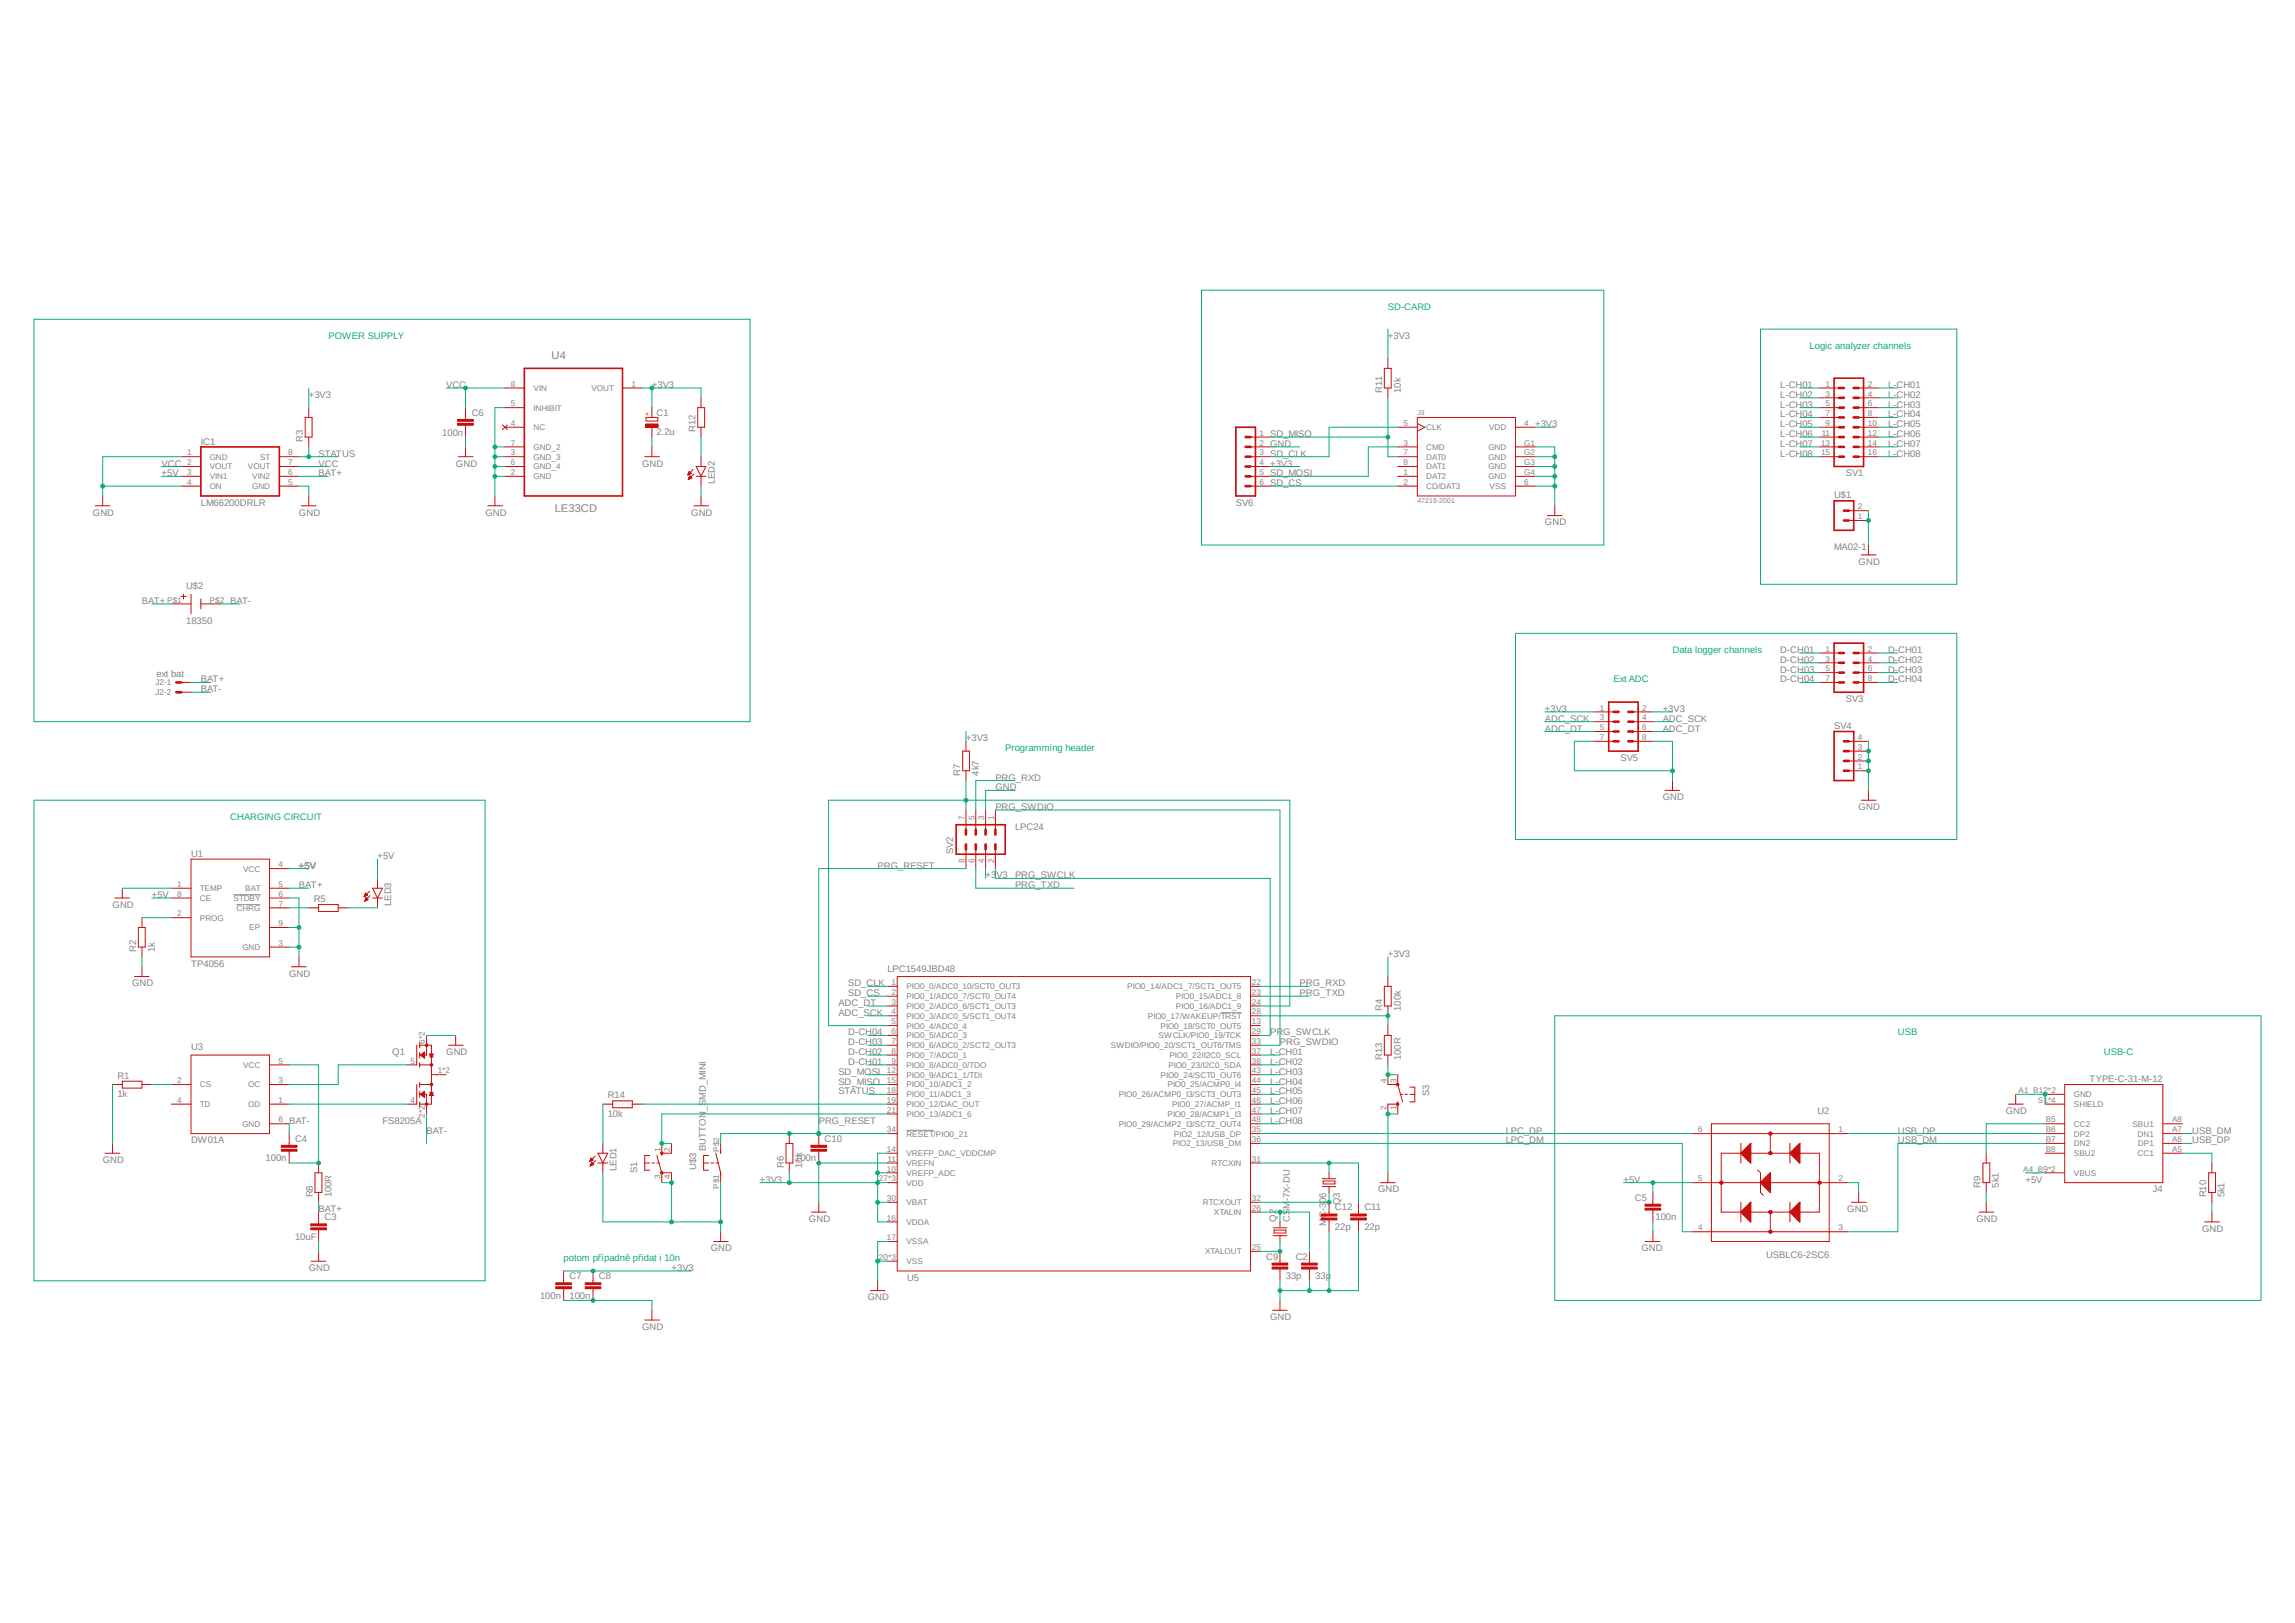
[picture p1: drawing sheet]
<svg xmlns="http://www.w3.org/2000/svg" width="297mm" height="210mm" viewBox="0 0 297 210" stroke-linecap="round" stroke-linejoin="round" font-family="sans-serif">
<defs><g id="words">
<g font-size="1.4" fill="#808080">
<text x="71.4" y="46.4">U4</text>
<text x="71.8" y="66.3">LE33CD</text>
</g>
<g font-size="1.2" fill="#0dab76">
<text x="179.6" y="40.1">SD-CARD</text>
<text x="42.5" y="43.9">POWER SUPPLY</text>
<text x="234.2" y="45.1">Logic analyzer channels</text>
<text x="208.8" y="88.3">Ext ADC</text>
<text x="216.5" y="84.5">Data logger channels</text>
<text x="130.1" y="97.2">Programming header</text>
<text x="29.8" y="106.1">CHARGING CIRCUIT</text>
<text x="245.6" y="134">USB</text>
<text x="272.3" y="136.5">USB-C</text>
<text x="72.9" y="163.2">potom případně přidat i 10n</text>
</g>
<g font-size="1.2" fill="#808080">
<text x="179.6" y="43.9">+3V3</text>
<text x="40" y="51.5">+3V3</text>
<text x="57.7" y="50.2">VCC</text>
<text x="61" y="53.8">C6</text>
<text x="84.4" y="50.2">+3V3</text>
<text x="85" y="53.8">C1</text>
<text x="178.9" y="50.8" transform="rotate(-90 178.9 50.8)">R11</text>
<text x="181.3" y="50.8" transform="rotate(-90 181.3 50.8)">10k</text>
<text x="230.4" y="50.2">L-CH01</text>
<text x="230.4" y="51.5">L-CH02</text>
<text x="230.4" y="52.7">L-CH03</text>
<text x="244.3" y="50.2">L-CH01</text>
<text x="244.3" y="51.5">L-CH02</text>
<text x="244.3" y="52.7">L-CH03</text>
<text x="26" y="57.5">IC1</text>
<text x="39.2" y="57.2" transform="rotate(-90 39.2 57.2)">R3</text>
<text x="41.2" y="59.1">STATUS</text>
<text x="57.2" y="56.4">100n</text>
<text x="85" y="56.3">2.2u</text>
<text x="90" y="55.9" transform="rotate(-90 90 55.9)">R12</text>
<text x="164.4" y="57.8">GND</text>
<text x="164.4" y="59.1">SD_CLK</text>
<text x="164.4" y="56.6">SD_MISO</text>
<text x="198.7" y="55.3">+3V3</text>
<text x="230.4" y="54">L-CH04</text>
<text x="230.4" y="55.3">L-CH05</text>
<text x="230.4" y="56.6">L-CH06</text>
<text x="230.4" y="57.8">L-CH07</text>
<text x="230.4" y="59.1">L-CH08</text>
<text x="244.3" y="54">L-CH04</text>
<text x="244.3" y="55.3">L-CH05</text>
<text x="244.3" y="56.6">L-CH06</text>
<text x="244.3" y="57.8">L-CH07</text>
<text x="244.3" y="59.1">L-CH08</text>
<text x="20.9" y="61.6">+5V</text>
<text x="20.9" y="60.4">VCC</text>
<text x="26" y="65.4">LM66200DRLR</text>
<text x="41.2" y="61.6">BAT+</text>
<text x="41.2" y="60.4">VCC</text>
<text x="59" y="60.4">GND</text>
<text x="83.1" y="60.4">GND</text>
<text x="92.5" y="62.7" transform="rotate(-90 92.5 62.7)">LED2</text>
<text x="159.9" y="65.4">SV6</text>
<text x="164.4" y="60.4">+3V3</text>
<text x="164.4" y="61.6">SD_MOSI</text>
<text x="164.4" y="62.9">SD_CS</text>
<text x="237.4" y="64.4">U$1</text>
<text x="238.9" y="61.6">SV1</text>
<text x="12" y="66.7">GND</text>
<text x="38.7" y="66.7">GND</text>
<text x="62.8" y="66.7">GND</text>
<text x="89.5" y="66.7">GND</text>
<text x="199.9" y="68">GND</text>
<text x="237.4" y="71.2">MA02-1</text>
<text x="24.1" y="76.2">U$2</text>
<text x="240.5" y="73.1">GND</text>
<text x="18.4" y="78.1">BAT+</text>
<text x="24.1" y="80.7">18350</text>
<text x="29.8" y="78.1">BAT-</text>
<text x="20.2" y="87.6">ext bat</text>
<text x="26" y="88.3">BAT+</text>
<text x="26" y="89.6">BAT-</text>
<text x="230.4" y="84.5">D-CH01</text>
<text x="230.4" y="85.8">D-CH02</text>
<text x="230.4" y="87">D-CH03</text>
<text x="230.4" y="88.3">D-CH04</text>
<text x="244.3" y="84.5">D-CH01</text>
<text x="244.3" y="85.8">D-CH02</text>
<text x="244.3" y="87">D-CH03</text>
<text x="244.3" y="88.3">D-CH04</text>
<text x="125" y="95.9">+3V3</text>
<text x="199.9" y="92.1">+3V3</text>
<text x="199.9" y="93.4">ADC_SCK</text>
<text x="199.9" y="94.7">ADC_DT</text>
<text x="215.2" y="92.1">+3V3</text>
<text x="215.2" y="93.4">ADC_SCK</text>
<text x="215.2" y="94.7">ADC_DT</text>
<text x="237.4" y="94.3">SV4</text>
<text x="238.9" y="90.8">SV3</text>
<text x="124.2" y="100.4" transform="rotate(-90 124.2 100.4)">R7</text>
<text x="126.7" y="100.4" transform="rotate(-90 126.7 100.4)">4k7</text>
<text x="128.8" y="101">PRG_RXD</text>
<text x="209.7" y="98.5">SV5</text>
<text x="128.8" y="102.3">GND</text>
<text x="128.8" y="104.8">PRG_SWDIO</text>
<text x="131.4" y="107.4">LPC24</text>
<text x="215.2" y="103.5">GND</text>
<text x="240.5" y="104.8">GND</text>
<text x="24.7" y="110.9">U1</text>
<text x="38.7" y="112.4">+5V</text>
<text x="48.9" y="111.2">+5V</text>
<text x="113.6" y="112.4">PRG_RESET</text>
<text x="123.4" y="110.5" transform="rotate(-90 123.4 110.5)">SV2</text>
<text x="127.6" y="113.7">+3V3</text>
<text x="131.4" y="113.7">PRG_SWCLK</text>
<text x="14.6" y="117.5">GND</text>
<text x="19.6" y="116.2">+5V</text>
<text x="38.7" y="114.9">BAT+</text>
<text x="40.6" y="116.8">R5</text>
<text x="50.6" y="117.2" transform="rotate(-90 50.6 117.2)">LED3</text>
<text x="131.4" y="114.9">PRG_TXD</text>
<text x="17.6" y="123.2" transform="rotate(-90 17.6 123.2)">R2</text>
<text x="20" y="123.2" transform="rotate(-90 20 123.2)">1k</text>
<text x="24.7" y="125.1">TP4056</text>
<text x="114.9" y="125.7">LPC1549JBD48</text>
<text x="179.6" y="123.8">+3V3</text>
<text x="17.1" y="127.6">GND</text>
<text x="37.4" y="126.4">GND</text>
<text x="108.5" y="131.4">ADC_SCK</text>
<text x="108.5" y="130.2">ADC_DT</text>
<text x="109.8" y="127.6">SD_CLK</text>
<text x="109.8" y="128.9">SD_CS</text>
<text x="168.2" y="128.9">PRG_TXD</text>
<text x="168.2" y="127.6">PRG_RXD</text>
<text x="178.9" y="130.8" transform="rotate(-90 178.9 130.8)">R4</text>
<text x="181.3" y="130.8" transform="rotate(-90 181.3 130.8)">100k</text>
<text x="24.7" y="135.9">U3</text>
<text x="50.8" y="136.5">Q1</text>
<text x="57.7" y="136.5">GND</text>
<text x="109.8" y="137.8">D-CH01</text>
<text x="109.8" y="136.5">D-CH02</text>
<text x="109.8" y="135.3">D-CH03</text>
<text x="109.8" y="134">D-CH04</text>
<text x="164.4" y="134">PRG_SWCLK</text>
<text x="164.4" y="136.5">L-CH01</text>
<text x="164.4" y="137.8">L-CH02</text>
<text x="165.7" y="135.3">PRG_SWDIO</text>
<text x="178.9" y="137.2" transform="rotate(-90 178.9 137.2)">R13</text>
<text x="181.3" y="137.2" transform="rotate(-90 181.3 137.2)">100R</text>
<text x="15.2" y="142">1k</text>
<text x="15.2" y="139.6">R1</text>
<text x="78.7" y="142.1">R14</text>
<text x="108.5" y="141.6">STATUS</text>
<text x="108.5" y="139.1">SD_MOSI</text>
<text x="108.5" y="140.3">SD_MISO</text>
<text x="164.4" y="139.1">L-CH03</text>
<text x="164.4" y="140.3">L-CH04</text>
<text x="164.4" y="141.6">L-CH05</text>
<text x="164.4" y="142.9">L-CH06</text>
<text x="185" y="141.8" transform="rotate(-90 185 141.8)">S3</text>
<text x="270.4" y="140">TYPE-C-31-M-12</text>
<text x="24.7" y="148">DW01A</text>
<text x="37.4" y="145.4">BAT-</text>
<text x="38.2" y="147.8">C4</text>
<text x="49.5" y="145.4">FS8205A</text>
<text x="55.2" y="146.7">BAT-</text>
<text x="78.7" y="144.5">10k</text>
<text x="91.4" y="148.9" transform="rotate(-90 91.4 148.9)">BUTTON_SMD_MINI</text>
<text x="106" y="145.4">PRG_RESET</text>
<text x="106.7" y="147.8">C10</text>
<text x="164.4" y="144.1">L-CH07</text>
<text x="164.4" y="145.4">L-CH08</text>
<text x="194.9" y="148">LPC_DM</text>
<text x="194.9" y="146.7">LPC_DP</text>
<text x="235.2" y="144.1">U2</text>
<text x="245.6" y="146.7">USB_DP</text>
<text x="245.6" y="148">USB_DM</text>
<text x="259.6" y="144.1">GND</text>
<text x="283.7" y="148">USB_DP</text>
<text x="283.7" y="146.7">USB_DM</text>
<text x="13.3" y="150.5">GND</text>
<text x="34.4" y="150.3">100n</text>
<text x="40.5" y="154.9" transform="rotate(-90 40.5 154.9)">R8</text>
<text x="42.9" y="154.9" transform="rotate(-90 42.9 154.9)">100R</text>
<text x="79.8" y="151.5" transform="rotate(-90 79.8 151.5)">LED1</text>
<text x="82.5" y="151.8" transform="rotate(-90 82.5 151.8)">S1</text>
<text x="90.1" y="151.4" transform="rotate(-90 90.1 151.4)">U$3</text>
<text x="98.3" y="153">+3V3</text>
<text x="101.4" y="151.1" transform="rotate(-90 101.4 151.1)">R6</text>
<text x="102.9" y="150.3">100n</text>
<text x="103.8" y="151.1" transform="rotate(-90 103.8 151.1)">10k</text>
<text x="173.4" y="156" transform="rotate(-90 173.4 156)">Q3</text>
<text x="178.4" y="154.3">GND</text>
<text x="210.1" y="153">+5V</text>
<text x="211.6" y="155.4">C5</text>
<text x="256.3" y="153.7" transform="rotate(-90 256.3 153.7)">R9</text>
<text x="258.7" y="153.7" transform="rotate(-90 258.7 153.7)">5k1</text>
<text x="262.1" y="153">+5V</text>
<text x="278.6" y="154.3">J4</text>
<text x="285.5" y="154.9" transform="rotate(-90 285.5 154.9)">R10</text>
<text x="287.9" y="154.9" transform="rotate(-90 287.9 154.9)">5k1</text>
<text x="38.2" y="160.4">10uF</text>
<text x="41.2" y="156.8">BAT+</text>
<text x="42" y="157.9">C3</text>
<text x="92" y="161.9">GND</text>
<text x="104.7" y="158.1">GND</text>
<text x="165.1" y="158.1" transform="rotate(-90 165.1 158.1)">Q2</text>
<text x="166.9" y="158.1" transform="rotate(-90 166.9 158.1)">CSM-7X-DU</text>
<text x="171.6" y="158.6" transform="rotate(-90 171.6 158.6)">MC-306</text>
<text x="172.8" y="159.2">22p</text>
<text x="172.8" y="156.6">C12</text>
<text x="176.6" y="159.2">22p</text>
<text x="176.6" y="156.6">C11</text>
<text x="212.4" y="161.9">GND</text>
<text x="214.2" y="157.9">100n</text>
<text x="239.1" y="156.8">GND</text>
<text x="255.8" y="158.1">GND</text>
<text x="285" y="159.4">GND</text>
<text x="40" y="164.5">GND</text>
<text x="73.7" y="165.5">C7</text>
<text x="77.5" y="165.5">C8</text>
<text x="86.9" y="164.5">+3V3</text>
<text x="117.4" y="165.7">U5</text>
<text x="163.9" y="163">C9</text>
<text x="166.4" y="165.5">33p</text>
<text x="167.7" y="163">C2</text>
<text x="170.2" y="165.5">33p</text>
<text x="228.6" y="162.8">USBLC6-2SC6</text>
<text x="69.9" y="168.1">100n</text>
<text x="73.7" y="168.1">100n</text>
<text x="83.1" y="172.1">GND</text>
<text x="112.3" y="168.3">GND</text>
<text x="164.4" y="170.8">GND</text>
</g>
<g font-size="1.1" fill="#808080">
<text x="66.1" y="50">8</text>
<text x="66.1" y="52.6">5</text>
<text x="69" y="50.6">VIN</text>
<text x="69" y="53.1">INHIBIT</text>
<text x="76.5" y="50.6">VOUT</text>
<text x="81.7" y="50">1</text>
<text x="236.3" y="50">1</text>
<text x="236.3" y="51.3">3</text>
<text x="236.3" y="52.6">5</text>
<text x="236.3" y="53.8">7</text>
<text x="241.7" y="50">2</text>
<text x="241.7" y="51.3">4</text>
<text x="241.7" y="52.6">6</text>
<text x="241.7" y="53.8">8</text>
<text x="24.2" y="58.9">1</text>
<text x="27.1" y="59.5">GND</text>
<text x="33.7" y="59.5">ST</text>
<text x="37.3" y="58.9">8</text>
<text x="66.1" y="55.1">4</text>
<text x="66.1" y="57.7">7</text>
<text x="66.1" y="58.9">3</text>
<text x="69" y="55.7">NC</text>
<text x="69" y="58.2">GND_2</text>
<text x="69" y="59.5">GND_3</text>
<text x="163" y="56.4">1</text>
<text x="163" y="57.7">2</text>
<text x="163" y="58.9">3</text>
<text x="181.7" y="57.7">3</text>
<text x="181.7" y="55.1">5</text>
<text x="181.7" y="58.9">7</text>
<text x="184.6" y="58.2">CMD</text>
<text x="184.6" y="55.7">CLK</text>
<text x="184.6" y="59.5">DAT0</text>
<text x="192.6" y="58.2">GND</text>
<text x="192.6" y="59.5">GND</text>
<text x="192.7" y="55.7">VDD</text>
<text x="197.3" y="55.1">4</text>
<text x="197.3" y="57.7">G1</text>
<text x="197.3" y="58.9">G2</text>
<text x="235.7" y="57.7">13</text>
<text x="235.7" y="58.9">15</text>
<text x="235.8" y="56.4">11</text>
<text x="236.3" y="55.1">9</text>
<text x="241.7" y="55.1">10</text>
<text x="241.7" y="56.4">12</text>
<text x="241.7" y="57.7">14</text>
<text x="241.7" y="58.9">16</text>
<text x="24.2" y="61.5">3</text>
<text x="24.2" y="62.7">4</text>
<text x="24.2" y="60.2">2</text>
<text x="27.1" y="62">VIN1</text>
<text x="27.1" y="63.3">ON</text>
<text x="27.1" y="60.7">VOUT</text>
<text x="32.1" y="60.7">VOUT</text>
<text x="32.6" y="63.3">GND</text>
<text x="32.6" y="62">VIN2</text>
<text x="37.3" y="62.7">5</text>
<text x="37.3" y="61.5">6</text>
<text x="37.3" y="60.2">7</text>
<text x="66.1" y="60.2">6</text>
<text x="66.1" y="61.5">2</text>
<text x="69" y="60.7">GND_4</text>
<text x="69" y="62">GND</text>
<text x="163" y="60.2">4</text>
<text x="163" y="61.5">5</text>
<text x="163" y="62.7">6</text>
<text x="181.7" y="61.5">1</text>
<text x="181.7" y="62.7">2</text>
<text x="181.7" y="60.2">8</text>
<text x="184.6" y="62">DAT2</text>
<text x="184.6" y="63.3">CD/DAT3</text>
<text x="184.6" y="60.7">DAT1</text>
<text x="192.6" y="60.7">GND</text>
<text x="192.6" y="62">GND</text>
<text x="192.8" y="63.3">VSS</text>
<text x="197.3" y="62.7">6</text>
<text x="197.3" y="60.2">G3</text>
<text x="197.3" y="61.5">G4</text>
<text x="240.5" y="65.9">2</text>
<text x="240.5" y="67.2">1</text>
<text x="21.6" y="78">P$1</text>
<text x="27.1" y="78">P$2</text>
<text x="20.1" y="88.7">J2-1</text>
<text x="20.1" y="90">J2-2</text>
<text x="236.3" y="84.3">1</text>
<text x="236.3" y="85.6">3</text>
<text x="236.3" y="86.9">5</text>
<text x="236.3" y="88.1">7</text>
<text x="241.7" y="84.3">2</text>
<text x="241.7" y="85.6">4</text>
<text x="241.7" y="86.9">6</text>
<text x="241.7" y="88.1">8</text>
<text x="207.1" y="91.9">1</text>
<text x="207.1" y="93.2">3</text>
<text x="207.1" y="94.5">5</text>
<text x="207.1" y="95.8">7</text>
<text x="212.5" y="95.8">8</text>
<text x="212.5" y="91.9">2</text>
<text x="212.5" y="93.2">4</text>
<text x="212.5" y="94.5">6</text>
<text x="240.5" y="95.8">4</text>
<text x="240.5" y="99.5">1</text>
<text x="240.5" y="98.3">2</text>
<text x="240.5" y="97">3</text>
<text x="124.8" y="106.2" transform="rotate(-90 124.8 106.2)">7</text>
<text x="126.1" y="106.2" transform="rotate(-90 126.1 106.2)">5</text>
<text x="127.4" y="106.2" transform="rotate(-90 127.4 106.2)">3</text>
<text x="128.7" y="106.2" transform="rotate(-90 128.7 106.2)">1</text>
<text x="31.5" y="112.8">VCC</text>
<text x="36" y="112.2">4</text>
<text x="124.8" y="111.6" transform="rotate(-90 124.8 111.6)">8</text>
<text x="126.1" y="111.6" transform="rotate(-90 126.1 111.6)">6</text>
<text x="127.4" y="111.6" transform="rotate(-90 127.4 111.6)">4</text>
<text x="128.7" y="111.6" transform="rotate(-90 128.7 111.6)">2</text>
<text x="22.9" y="114.8">1</text>
<text x="22.9" y="118.6">2</text>
<text x="22.9" y="116">8</text>
<text x="25.9" y="115.3">TEMP</text>
<text x="25.9" y="119.1">PROG</text>
<text x="25.9" y="116.6">CE</text>
<text x="30.2" y="116.6">STDBY</text>
<text x="30.6" y="117.9">CHRG</text>
<text x="31.7" y="115.3">BAT</text>
<text x="36" y="114.8">5</text>
<text x="36" y="116">6</text>
<text x="36" y="117.3">7</text>
<text x="36" y="119.8">9</text>
<text x="31.4" y="122.9">GND</text>
<text x="32.3" y="120.4">EP</text>
<text x="36" y="122.4">3</text>
<text x="115.4" y="127.5">1</text>
<text x="115.4" y="128.7">2</text>
<text x="115.4" y="130">3</text>
<text x="115.4" y="131.3">4</text>
<text x="117.3" y="128">PIO0_0/ADC0_10/SCT0_OUT3</text>
<text x="117.3" y="129.3">PIO0_1/ADC0_7/SCT0_OUT4</text>
<text x="117.3" y="130.6">PIO0_2/ADC0_6/SCT1_OUT3</text>
<text x="117.3" y="131.8">PIO0_3/ADC0_5/SCT1_OUT4</text>
<text x="145.9" y="128">PIO0_14/ADC1_7/SCT1_OUT5</text>
<text x="148.5" y="131.8">PIO0_17/WAKEUP/TRST</text>
<text x="152.2" y="129.3">PIO0_15/ADC1_8</text>
<text x="152.2" y="130.6">PIO0_16/ADC1_9</text>
<text x="162" y="127.5">22</text>
<text x="162" y="128.7">23</text>
<text x="162" y="130">24</text>
<text x="162" y="131.3">28</text>
<text x="36" y="137.6">5</text>
<text x="53.1" y="137.6">5</text>
<text x="55" y="135.1" transform="rotate(-90 55 135.1)">6*2</text>
<text x="115.4" y="132.5">5</text>
<text x="115.4" y="135.1">7</text>
<text x="115.4" y="136.4">8</text>
<text x="115.4" y="137.6">9</text>
<text x="115.4" y="133.8">6</text>
<text x="117.3" y="133.1">PIO0_4/ADC0_4</text>
<text x="117.3" y="135.6">PIO0_6/ADC0_2/SCT2_OUT3</text>
<text x="117.3" y="136.9">PIO0_7/ADC0_1</text>
<text x="117.3" y="134.4">PIO0_5/ADC0_3</text>
<text x="143.8" y="135.6">SWDIO/PIO0_20/SCT1_OUT6/TMS</text>
<text x="149.9" y="134.4">SWCLK/PIO0_19/TCK</text>
<text x="150.2" y="133.1">PIO0_18/SCT0_OUT5</text>
<text x="151.3" y="136.9">PIO0_22/I2C0_SCL</text>
<text x="162" y="132.5">13</text>
<text x="162" y="133.8">29</text>
<text x="162" y="135.1">33</text>
<text x="162" y="136.4">37</text>
<text x="162" y="137.6">38</text>
<text x="22.9" y="142.7">4</text>
<text x="22.9" y="140.2">2</text>
<text x="25.9" y="143.3">TD</text>
<text x="25.9" y="140.7">CS</text>
<text x="31.5" y="138.2">VCC</text>
<text x="32.1" y="143.3">OD</text>
<text x="32.1" y="140.7">OC</text>
<text x="36" y="142.7">1</text>
<text x="36" y="140.2">3</text>
<text x="53.1" y="142.7">4</text>
<text x="56.6" y="138.9">1*2</text>
<text x="114.8" y="138.9">12</text>
<text x="114.8" y="140.2">15</text>
<text x="114.8" y="141.4">18</text>
<text x="114.8" y="142.7">19</text>
<text x="114.8" y="144">21</text>
<text x="117.3" y="138.2">PIO0_8/ADC0_0/TDO</text>
<text x="117.3" y="139.4">PIO0_9/ADC1_1/TDI</text>
<text x="117.3" y="140.7">PIO0_10/ADC1_2</text>
<text x="117.3" y="142">PIO0_11/ADC1_3</text>
<text x="117.3" y="143.3">PIO0_12/DAC_OUT</text>
<text x="144.8" y="142">PIO0_26/ACMP0_I3/SCT3_OUT3</text>
<text x="150.2" y="139.4">PIO0_24/SCT0_OUT6</text>
<text x="151.1" y="140.7">PIO0_25/ACMP0_I4</text>
<text x="151.2" y="138.2">PIO0_23/I2C0_SDA</text>
<text x="151.7" y="143.3">PIO0_27/ACMP_I1</text>
<text x="162" y="138.9">43</text>
<text x="162" y="140.2">44</text>
<text x="162" y="141.4">45</text>
<text x="162" y="142.7">46</text>
<text x="162" y="144">47</text>
<text x="179.5" y="143.6" transform="rotate(-90 179.5 143.6)">2</text>
<text x="179.5" y="140.2" transform="rotate(-90 179.5 140.2)">4</text>
<text x="180.7" y="143.6" transform="rotate(-90 180.7 143.6)">1</text>
<text x="180.7" y="140.2" transform="rotate(-90 180.7 140.2)">3</text>
<text x="261.2" y="141.4">A1_B12*2</text>
<text x="263.7" y="142.7">S1*4</text>
<text x="268.4" y="143.3">SHIELD</text>
<text x="268.4" y="142">GND</text>
<text x="31.4" y="145.8">GND</text>
<text x="36" y="145.2">6</text>
<text x="55" y="144.7" transform="rotate(-90 55 144.7)">2*2</text>
<text x="85.5" y="149.1" transform="rotate(-90 85.5 149.1)">1</text>
<text x="86.7" y="149.1" transform="rotate(-90 86.7 149.1)">2</text>
<text x="93.1" y="149.1" transform="rotate(-90 93.1 149.1)">P$2</text>
<text x="114.8" y="146.5">34</text>
<text x="114.8" y="149.1">14</text>
<text x="117.3" y="144.5">PIO0_13/ADC1_6</text>
<text x="117.3" y="147.1">RESET/PIO0_21</text>
<text x="117.3" y="149.6">VREFP_DAC_VDDCMP</text>
<text x="144.8" y="145.8">PIO0_29/ACMP2_I3/SCT2_OUT4</text>
<text x="151.1" y="144.5">PIO0_28/ACMP1_I3</text>
<text x="151.8" y="148.3">PIO2_13/USB_DM</text>
<text x="151.9" y="147.1">PIO2_12/USB_DP</text>
<text x="162" y="145.2">48</text>
<text x="162" y="146.5">35</text>
<text x="162" y="147.8">36</text>
<text x="219.8" y="146.5">6</text>
<text x="237.9" y="146.5">1</text>
<text x="264.8" y="146.5">B6</text>
<text x="264.8" y="145.2">B5</text>
<text x="264.8" y="149.1">B8</text>
<text x="264.8" y="147.8">B7</text>
<text x="268.4" y="147.1">DP2</text>
<text x="268.4" y="145.8">CC2</text>
<text x="268.4" y="149.6">SBU2</text>
<text x="268.4" y="148.3">DN2</text>
<text x="276" y="145.8">SBU1</text>
<text x="276.6" y="149.6">CC1</text>
<text x="276.6" y="147.1">DN1</text>
<text x="276.7" y="148.3">DP1</text>
<text x="281.1" y="147.8">A6</text>
<text x="281.1" y="149.1">A5</text>
<text x="281.1" y="145.2">A8</text>
<text x="281.1" y="146.5">A7</text>
<text x="85.5" y="152.5" transform="rotate(-90 85.5 152.5)">3</text>
<text x="86.7" y="152.5" transform="rotate(-90 86.7 152.5)">4</text>
<text x="93.1" y="153.8" transform="rotate(-90 93.1 153.8)">P$1</text>
<text x="113.7" y="152.9">27*3</text>
<text x="114.8" y="155.4">30</text>
<text x="114.8" y="151.6">10</text>
<text x="114.9" y="150.3">11</text>
<text x="117.3" y="156">VBAT</text>
<text x="117.3" y="153.4">VDD</text>
<text x="117.3" y="150.9">VREFN</text>
<text x="117.3" y="152.1">VREFP_ADC</text>
<text x="155.7" y="156">RTCXOUT</text>
<text x="156.8" y="150.9">RTCXIN</text>
<text x="162" y="150.3">31</text>
<text x="162" y="155.4">32</text>
<text x="219.8" y="152.9">5</text>
<text x="237.9" y="152.9">2</text>
<text x="261.8" y="151.6">A4_B9*2</text>
<text x="268.4" y="152.1">VBUS</text>
<text x="114.8" y="157.9">16</text>
<text x="114.8" y="160.5">17</text>
<text x="117.3" y="158.5">VDDA</text>
<text x="117.3" y="161">VSSA</text>
<text x="157.1" y="157.2">XTALIN</text>
<text x="162" y="156.7">26</text>
<text x="162" y="161.8">25</text>
<text x="219.8" y="159.2">4</text>
<text x="237.9" y="159.2">3</text>
<text x="113.7" y="163">20*3</text>
<text x="117.3" y="163.6">VSS</text>
<text x="156" y="162.3">XTALOUT</text>
</g>
<text font-size=".9" fill="#c90d0c" x="84.1" y="53.8" transform="rotate(-90 84.1 53.8)">+</text>
<g font-size=".9" fill="#808080">
<text x="183.4" y="53.6">J3</text>
<text x="183.4" y="65.1">47219-2001</text>
</g>
</g></defs>
<path d="M4.3 37.5l288.4 134.9M292.7 37.5l-288.4 134.9" fill="none" stroke="#fff" stroke-width=".13"/>
<path d="M30.2 115.8h3.5M30.6 117.1h3.1M158 131h2.7M117.3 146.3h3.5" fill="none" stroke="#808080" stroke-width=".13"/>
<g fill="none" stroke="#c90d0c" stroke-width=".13">
<path d="M22.2 114.9h2.5M22.2 118.7h2.5M22.2 116.2h2.5M24.7 111.2h10.2v12.6h-10.2zM34.9 114.9h2.5M34.9 112.4h2.5M34.9 116.2h2.5M34.9 117.5h2.5M24.7 136.5h10.2v10.2h-10.2zM34.9 122.6h2.5M34.9 120h2.5M34.9 137.8h2.5"/>
<path d="M22.2 142.9h2.5M22.2 140.3h2.5M34.9 145.4h2.5M34.9 142.9h2.5M34.9 140.3h2.5M53.9 140.3v2.6M54.3 140.3h1.5v2.6h-1.5M54.3 140v.7M54.3 141.2v.8M54.3 142.6v.6M54.3 141.6h.9v1.3M55.6 141.4h.5"/>
</g>
<circle cx="55.2" cy="142.9" r=".17" fill="#c90d0c"/>
<circle cx="55.2" cy="142.9" r=".17" fill="none" stroke="#c90d0c" stroke-width=".13"/>
<circle cx="55.8" cy="140.3" r=".17" fill="#c90d0c"/>
<g fill="none" stroke="#c90d0c" stroke-width=".13">
<path d="M53.9 135.3v2.5M54.3 135v.6M54.3 136.1v.8M54.3 137.5v.6M54.3 136.5h.9M54.3 137.8h1.5M54.3 135.3h1.5M54.4 141.6h.5M54.5 141.6h.4M54.5 141.7h.4M54.6 141.5h.3M54.6 141.7h.3"/>
<path d="M54.7 141.4h.2M54.7 141.8h.2M54.7 141.9h.2M54.8 141.9h.1M54.8 141.4h.1M54.8 141.3h.1M54.9 141.9h.1M54.9 141.3h.1M54.9 141.2h.1M54.9 141.2l-.5 .4M54.9 141.2v.8l-.5-.4M55.6 141.7h.4"/>
<path d="M55.6 141.6h.4M55.7 141.6h.3M55.7 141.5h.2M55.8 141.5h.1M55.8 141.4h.1M55.8 141.4l.3 .3h-.5z"/>
<circle cx="55.8" cy="140.3" r=".17"/>
</g>
<circle cx="55.2" cy="135.3" r=".17" fill="#c90d0c"/>
<g fill="none" stroke="#c90d0c" stroke-width=".13">
<path d="M54.4 136.5l.5-.4v.8M54.4 136.5l.5 .4M54.4 136.6h.5M54.4 136.5h.5M54.5 136.5h.4M54.5 136.6h.4M54.5 136.4h.4M54.6 136.7h.3M54.6 136.4h.3M54.7 136.7h.2M54.7 136.4h.2M54.7 136.3h.2"/>
<path d="M54.8 136.8h.1M54.9 136.9h.1M54.9 136.2h.1M55.2 135.3v1.2M55.6 136.8h.5M55.6 136.4h.4M55.6 136.4h.5l-.3 .4zM55.6 136.5h.4M55.7 136.6h.3M55.7 136.7h.2M55.8 136.7h.1M55.8 135.3v2.5"/>
<circle cx="55.2" cy="135.3" r=".17"/>
</g>
<circle cx="55.8" cy="137.8" r=".17" fill="#c90d0c"/>
<g fill="none" stroke="#c90d0c" stroke-width=".13">
<path d="M23.5 59.1h2.5M36.2 59.1h2.5M39.5 54h.9v2.6h-.9zM40 52.7v1.3M40 56.6v1.2M59.3 59.1h1.9M60.2 57.8v1.3M65 55l.7 .6M65.3 50.2h2.6M65.3 52.7h2.6M65.3 55.3h2.6M65.3 57.8h2.6"/>
<path d="M65.3 59.1h2.6M65.7 55l-.7 .6M80.6 50.2h2.5M83.4 59.1h1.9M83.6 54h1.5v.5h-1.5zM84.4 57.8v1.3M12.3 65.4h1.9M13.3 64.2v1.2M23.5 60.4h2.5M23.5 61.6h2.5M23.5 62.9h2.5M36.2 60.4h2.5"/>
<path d="M36.2 61.6h2.5M36.2 62.9h2.5M39 65.4h1.9M40 64.2v1.2M63.1 65.4h1.9M64.1 64.2v1.2M65.3 60.4h2.6M65.3 61.6h2.6M14.9 116.2h1.9M15.8 114.9v1.3M17.4 126.4h1.9M18.4 125.1v1.3"/>
<path d="M37.7 125.1h1.9M38.7 123.8v1.3M52.7 137.8h1.2M55.2 134v1.3M55.8 137.8v2.5M55.8 139.1h1.9M58 135.3h1.9M59 134v1.3M13.6 149.2h1.9M14.6 148v1.2M52.7 142.9h1.2M55.2 142.9v1.2"/>
<path d="M76.3 150.3h.1M76.4 150.2h.1M76.4 150.2h.2M76.4 150.2h.3M76.4 150.1h.4M76.4 150.1h.3M76.4 150.8h.1M76.4 150.8h.2M76.5 150h.2M76.5 149.9h.1M76.5 150.7h.2M76.5 150.7h.3"/>
<path d="M76.5 150.6h.3M76.5 150.6h.2M76.5 150.5h.1M76.5 150.5h.2M76.8 150.1l-.3-.2-.2 .4M76.8 150.1l-.5 .2M76.8 150.7l-.2-.3-.2 .5M76.8 150.7l-.4 .2M77 149.6l-.7 .7M77.1 150.2l-.7 .7M77.4 149.2h1.3l-.7 1.3zM77.4 150.5h1.3"/>
<path d="M78 148v1.2M78 150.5v1.3"/>
<circle cx="55.8" cy="137.8" r=".17"/>
</g>
<path d="M26 57.8h10.2v6.4h-10.2zM67.9 47.7h12.7v16.5h-12.7z" fill="none" stroke="#c90d0c" stroke-width=".21"/>
<path d="M83.6 54.9h1.6v.4h-1.6z" fill-rule="evenodd" fill="#c90d0c"/>
<g fill="none" stroke="#c90d0c" stroke-width=".13">
<path d="M59.2 54.8h2.1v.2h-2.1zM59.2 54.3h2.1v.2h-2.1zM60.2 52.7v1.6M60.2 55v1.6M83.6 54.9h1.6v.4h-1.6zM84.4 52.7v1.3M84.4 55.3v1.3M124.6 97.2h.9v2.5h-.9zM125 95.9v1.3M125 99.7v1.3M18.4 118.7v1.3M40 117.5h1.2"/>
<path d="M41.2 117.1h2.6v.8h-2.6zM43.8 117.5h1.2M125 104.8v2.6M125 109.9v2.5M126.3 104.8v2.6M126.3 109.9v2.5M127.6 104.8v2.6M127.6 109.9v2.5M128.8 104.8v2.6M128.8 109.9v2.5M15.8 139.9h2.6v.9h-2.6zM17.9 120h.9v2.6h-.9z"/>
<path d="M18.4 122.6v1.2M114.9 127.6h1.2M114.9 128.9h1.2M114.9 130.2h1.2M114.9 131.4h1.2M114.9 132.7h1.2M114.9 135.3h1.2M114.9 136.5h1.2M114.9 137.8h1.2M114.9 139.1h1.2M114.9 134h1.2M116.1 126.4h45.7v38.1h-45.7z"/>
<path d="M161.8 127.6h1.3M161.8 128.9h1.3M161.8 130.2h1.3M161.8 131.4h1.3M161.8 132.7h1.3M161.8 135.3h1.3M161.8 136.5h1.3M161.8 137.8h1.3M161.8 139.1h1.3M161.8 134h1.3M14.6 140.3h1.2M18.4 140.3h1.2"/>
<path d="M83.4 150.5h.7M84.1 149.5h-.7v1.9h.7M84.4 150.5h.3M85 150.5h.3M85 149.5l.6 2.3h1.3M86.9 149.2h-1.3v.3M93.3 159.4v1.3M101.7 148h.9v2.5h-.9zM102.2 146.7v1.3M102.2 150.5v1.3M104.9 148.7h2.1v.3h-2.1zM104.9 148.2h2.1v.3h-2.1z"/>
<path d="M105 156.8h1.9M106 146.7v1.5M106 149v1.5M106 155.6v1.2M114.9 140.3h1.2M114.9 141.6h1.2M114.9 142.9h1.2M114.9 144.1h1.2M114.9 146.7h1.2M114.9 150.5h1.2M114.9 155.6h1.2M114.9 158.1h1.2"/>
<path d="M114.9 153h1.2M114.9 149.2h1.2M114.9 151.8h1.2M161.8 140.3h1.3M161.8 141.6h1.3M161.8 142.9h1.3M161.8 144.1h1.3M161.8 146.7h1.3M161.8 145.4h1.3M161.8 150.5h1.3M161.8 155.6h1.3M161.8 156.8h1.3"/>
<path d="M161.8 148h1.3M171 157.6h2v.3h-2zM171 157.1h2v.3h-2zM172 155.6v1.5M172 157.9v1.5M174.8 157.6h2v.3h-2zM174.8 157.1h2v.3h-2zM175.8 155.6v1.5M175.8 157.9v1.5M92.3 160.7h1.9M112.6 167h2M113.6 165.7v1.3"/>
<path d="M114.9 160.7h1.2M114.9 163.2h1.2M161.8 161.9h1.3M164.6 164h2.1v.2h-2.1zM164.6 163.4h2.1v.3h-2.1zM164.7 169.5h1.9M165.7 161.9v1.5M165.7 164.2v1.5M165.7 168.3v1.2M168.4 164h2.1v.2h-2.1zM168.4 163.4h2.1v.3h-2.1zM169.5 161.9v1.5"/>
<path d="M169.5 164.2v1.5"/>
</g>
<path d="M59.2 54.9h2.1M59.2 54.4h2.1M104.9 148.8h2.1M104.9 148.3h2.1M171 157.7h2M171 157.2h2M174.8 157.7h2M174.8 157.2h2M164.6 164.1h2.1M164.6 163.6h2.1M168.4 164.1h2.1M168.4 163.6h2.1" fill="none" stroke="#c90d0c" stroke-width=".25"/>
<path d="M123.7 106.7h6.4v3.8h-6.4z" fill="none" stroke="#c90d0c" stroke-width=".21"/>
<path d="M125 107.4v.6M125 109.3v.6M126.3 107.4v.6M126.3 109.3v.6M127.6 107.4v.6M127.6 109.3v.6M128.8 107.4v.6M128.8 109.3v.6" fill="none" stroke="#c90d0c" stroke-width=".34"/>
<path d="M85.6 151.6h.2v.3h-.2l-.1-.1z" fill-rule="evenodd" fill="#c90d0c"/>
<path d="M85.6 151.6h.2v.3h-.2l-.1-.1z" fill="none" stroke="#c90d0c" stroke-width=".13"/>
<path d="M85.6 149.1h.2v.3h-.2l-.1-.2z" fill-rule="evenodd" fill="#c90d0c"/>
<g fill="none" stroke="#c90d0c" stroke-width=".13">
<path d="M85.6 149.1h.2v.3h-.2l-.1-.2zM85.6 148v1.2M85.6 151.8v1.2M86.9 148v1.2M86.9 151.8v1.2M221.5 153h15.2M222.8 149.2h12.7v7.6h-12.7zM225.3 148v2.5M225.3 155.6v2.5M225.4 149.3h1.2M225.4 149.1h1.2M225.4 156.9h1.2"/>
<path d="M225.4 156.8h1.2M225.4 149.4h1.2M225.4 157h1.2M225.4 156.7h1.2M225.5 149.4h1.1M225.5 149h1.1M225.5 157h1.1M225.5 156.6h1.1M225.6 149.5h1M225.6 149h1M225.6 157.1h1M225.6 156.6h1"/>
<path d="M225.6 148.9h1M225.6 156.5h1M225.7 149.6h.9M225.7 148.8h.9M225.7 157.2h.9M225.7 156.5h.9M225.8 149.6h.8M225.8 148.8h.8M225.8 157.3h.8M225.8 156.4h.8M225.8 149.7h.8M225.8 148.7h.8"/>
<path d="M225.8 157.4h.8M225.8 156.3h.8M225.9 149.8h.7M225.9 148.6h.7M225.9 157.4h.7M225.9 156.3h.7M225.9 149.9h.7M225.9 157.5h.7M225.9 156.2h.7M226 149.9h.6M226 148.5h.6M226 157.5h.6"/>
<path d="M226 156.1h.6M226.1 150h.5M226.1 148.5h.5M226.1 157.6h.5M226.1 156.1h.5M226.1 148.4h.5M226.1 156h.5M226.2 150.1h.4M226.2 148.3h.4M226.2 157.7h.4M226.2 156h.4M226.3 150.2h.3"/>
<path d="M226.3 148.3h.3M226.3 157.8h.3M226.3 155.9h.3M226.3 148.2h.3M226.3 157.9h.3M226.3 155.8h.3M226.4 150.3h.2M226.4 148.1h.2M226.4 157.9h.2M226.4 155.7h.2M226.4 150.4h.2M226.4 158h.2"/>
<path d="M226.5 150.4h.1M226.5 148h.1M226.5 158h.1M226.5 155.6h.1M226.6 148v2.5l-1.3-1.3zM226.6 155.6v2.5l-1.3-1.3zM226.6 148h.1M226.6 155.6h.1M227.5 151.4l.3 .4v2.5l.4 .4M227.9 153.1h1.2M227.9 153h1.2M228 153.2h1.1"/>
<path d="M228 152.9h1.1M228 152.8h1.1M228.1 153.3h1M228.1 152.8h1M228.2 153.3h.9M228.2 152.7h.9M228.2 153.4h.9M228.3 153.5h.8M228.3 152.6h.8M228.3 152.5h.8M228.4 153.6h.7M228.4 152.4h.7"/>
<path d="M228.5 153.7h.6M228.5 152.4h.6M228.6 153.7h.5M228.6 152.3h.5M228.6 153.8h.5M228.7 153.8h.4M228.7 152.2h.4M228.7 153.9h.4M228.7 152.1h.4M228.8 154h.3M228.8 152.1h.3M228.9 154.1h.2"/>
<path d="M228.9 152h.2M228.9 151.9h.2M229 154.2h.1M229 151.9h.1M229.1 154.2h.1M229.1 151.8h.1M229.1 151.8v2.5l-1.3-1.3zM231.6 148v2.5M231.6 155.6v2.5M231.7 149.3h1.2M231.7 149.1h1.2M231.7 156.9h1.2"/>
<path d="M231.7 156.8h1.2M231.8 149.4h1.1M231.8 149.1h1.1M231.8 157h1.1M231.8 156.7h1.1M231.9 149.4h1M231.9 149h1M231.9 157h1M231.9 156.6h1M231.9 149.5h1M231.9 157.1h1M232 149.5h.9"/>
<path d="M232 148.9h.9M232 157.1h.9M232 156.5h.9M232 149.6h.9M232 148.8h.9M232 157.2h.9M232.1 149.6h.8M232.1 148.8h.8M232.1 157.3h.8M232.1 156.4h.8M232.2 149.7h.7M232.2 148.7h.7"/>
<path d="M232.2 157.4h.7M232.2 156.3h.7M232.2 149.8h.7M232.2 148.6h.7M232.3 149.9h.6M232.3 148.6h.6M232.3 157.5h.6M232.3 156.2h.6M232.4 149.9h.5M232.4 148.5h.5M232.4 157.5h.5M232.4 156.1h.5"/>
<path d="M232.4 150h.5M232.4 157.6h.5M232.5 150h.4M232.5 148.4h.4M232.5 157.6h.4M232.5 156h.4M232.5 150.1h.4M232.5 148.3h.4M232.5 157.7h.4M232.6 150.2h.3M232.6 148.3h.3M232.6 157.8h.3"/>
<path d="M232.6 155.9h.3M232.7 150.2h.2M232.7 148.2h.2M232.7 157.9h.2M232.7 155.8h.2M232.7 150.3h.2M232.7 148.1h.2M232.7 155.7h.2M232.8 150.4h.1M232.8 148.1h.1M232.8 158h.1M232.8 155.7h.1"/>
<path d="M232.9 150.4h.1M232.9 148h.1M232.9 158h.1M232.9 155.6h.1M232.9 148v2.5l-1.3-1.3zM232.9 155.6v2.5l-1.3-1.3z"/>
</g>
<path d="M229 159.2h.3l.1 .2-.1 .2h-.3l-.1-.2 .3-.1-.1 .1h-.2z" fill-rule="evenodd" fill="#c90d0c"/>
<path d="M229 159.2h.3l.1 .2-.1 .2h-.3l-.1-.2 .3-.1-.1 .1h-.2zM229.1 146.7v2.5M229.1 156.8v2.6" fill="none" stroke="#c90d0c" stroke-width=".13"/>
<path d="M235.3 152.9h.3l.1 .1-.1 .2h-.3l-.1-.2h.3v.1l-.3-.1z" fill-rule="evenodd" fill="#c90d0c"/>
<path d="M235.3 152.9h.3l.1 .1-.1 .2h-.3l-.1-.2h.3v.1l-.3-.1z" fill="none" stroke="#c90d0c" stroke-width=".13"/>
<path d="M222.6 152.9h.3l.1 .1-.1 .2h-.3l-.1-.2h.3v.1l-.3-.1z" fill-rule="evenodd" fill="#c90d0c"/>
<path d="M222.6 152.9h.3l.1 .1-.1 .2h-.3l-.1-.2h.3v.1l-.3-.1z" fill="none" stroke="#c90d0c" stroke-width=".13"/>
<path d="M229 146.5h.3l.1 .2-.1 .2h-.3l-.1-.2 .3-.1v.1h-.3z" fill-rule="evenodd" fill="#c90d0c"/>
<path d="M229 146.5h.3l.1 .2-.1 .2h-.3l-.1-.2 .3-.1v.1h-.3z" fill="none" stroke="#c90d0c" stroke-width=".13"/>
<path d="M229 149.1h.3l.1 .1-.1 .2h-.3l-.1-.2h.3l-.1 .1-.2-.1z" fill-rule="evenodd" fill="#c90d0c"/>
<path d="M229 149.1h.3l.1 .1-.1 .2h-.3l-.1-.2h.3l-.1 .1-.2-.1z" fill="none" stroke="#c90d0c" stroke-width=".13"/>
<path d="M229 156.7h.3l.1 .1-.1 .2h-.3l-.1-.2h.3l-.1 .1-.2-.1z" fill-rule="evenodd" fill="#c90d0c"/>
<g fill="none" stroke="#c90d0c" stroke-width=".13">
<path d="M90.3 52.7h.9v2.6h-.9zM90.7 51.5v1.2M90.7 55.3v1.3M90.7 59.1v1.3M161.8 56.6h2.6M161.8 57.8h2.6M161.8 59.1h2.6M179.2 47.7h.8v2.5h-.8zM179.6 46.4v1.3M179.6 50.2v1.3M180.9 55.3h2.5M180.9 57.8h2.5"/>
<path d="M180.9 59.1h2.5M183.4 54h12.7v10.2h-12.7zM183.4 54.8l1 .5-1 .5M196.1 55.3h2.6M196.1 57.8h2.6M196.1 59.1h2.6M235.5 50.2h2.5M235.5 51.5h2.5M235.5 52.7h2.5M235.5 54h2.5M235.5 55.3h2.5M235.5 56.6h2.5"/>
<path d="M235.5 57.8h2.5M235.5 59.1h2.5M240.5 50.2h2.6M240.5 51.5h2.6M240.5 52.7h2.6M240.5 54h2.6M240.5 55.3h2.6M240.5 56.6h2.6M240.5 57.8h2.6M240.5 59.1h2.6M22.2 78.1h2.5M23.5 77.2h.6"/>
<path d="M23.7 76.9v.6M24.7 76.9v2.5M26 77.5v1.3M26 78.1h2.5M89 61.4h.1M89 61.4h.2M89.1 61.3h.1M89.1 61.3h.4M89.1 61.2h.3M89.1 62h.1M89.1 61.9h.2M89.2 61.2h.2"/>
<path d="M89.2 61.1h.1M89.2 61.9h.2M89.2 61.8h.3M89.2 61h.1M89.2 61.7h.2M89.2 61.6h.2M89.3 61.6l.2 .2-.4 .2zM89.5 61.3l-.3-.3-.2 .5M89.5 61.3l-.5 .2M89.7 60.7l-.7 .8M89.8 61.3l-.7 .7M89.8 65.4h1.9"/>
<path d="M90.1 60.4h1.3l-.7 1.2zM90.1 61.6h1.3M90.7 61.6v1.3M90.7 64.2v1.2M161.8 60.4h2.6M161.8 61.6h2.6M161.8 62.9h2.6M180.9 60.4h2.5M180.9 61.6h2.5M180.9 62.9h2.5M196.1 60.4h2.6M196.1 61.6h2.6"/>
<path d="M196.1 62.9h2.6M200.2 66.7h1.9M201.2 65.4v1.3M239.3 67.4h2.5M239.3 66.1h2.5M240.9 71.8h1.9M241.8 70.5v1.3M23.5 88.3h1.2M23.5 89.6h1.2M206.3 95.9h2.5M206.3 92.1h2.5M206.3 93.4h2.5"/>
<path d="M206.3 94.7h2.5M211.4 95.9h2.5M211.4 92.1h2.5M211.4 93.4h2.5M211.4 94.7h2.5M235.5 88.3h2.5M235.5 84.5h2.5M235.5 85.8h2.5M235.5 87h2.5M239.3 99.7h2.5M239.3 98.5h2.5M239.3 97.2h2.5"/>
<path d="M239.3 95.9h2.5M240.5 88.3h2.6M240.5 84.5h2.6M240.5 85.8h2.6M240.5 87h2.6M47.1 116h.1M47.2 116h.1M47.2 115.9h.2M47.2 115.9h.3M47.2 115.8h.4M47.2 116.6h.1M47.2 116.5h.2"/>
<path d="M47.2 115.8h.3M47.2 115.7h.3M47.2 116.5h.3M47.3 115.7h.1M47.3 115.6h.1M47.3 116.4h.3M47.3 116.3h.2M47.3 116.2h.2M47.6 115.8l-.3-.2-.2 .4M47.6 115.8l-.5 .2M47.6 116.4l-.2-.2-.2 .4M47.6 116.4l-.4 .2"/>
<path d="M47.8 115.3l-.7 .7M47.9 115.9l-.7 .7M48.2 114.9h1.3l-.6 1.3zM48.2 116.2h1.3M48.9 113.7v1.2M48.9 116.2v1.3M215.5 102.3h1.9M216.5 101v1.3M240.9 103.5h1.9M241.8 102.3v1.2M36.4 148.7h2v.3h-2zM36.4 148.2h2v.3h-2z"/>
<path d="M37.4 146.7v1.5M37.4 149v1.5M40.2 158.9h2v.2h-2zM40.2 158.4h2v.2h-2zM40.8 151.8h.9v2.5h-.9zM41.2 150.5v1.3M41.2 154.3v1.3M41.2 156.8v1.6M41.2 159.1v1.6M164.8 158.9h1.7M164.8 159.9h1.7M164.9 159.2h1.5v.4h-1.5z"/>
<path d="M165.7 158.1v.8M165.7 159.9v.8M171.1 153.5h1.8M171.1 152.5h1.8M171.2 152.8h1.6v.4h-1.6zM172 151.8v.7M172 153.5v.8M179.6 140.3h1.3l.6 2.3M180.9 142.6v.3h-1.3M181.2 141.6h.3M181.8 141.6h.4M182.5 141.6h.6"/>
<path d="M182.5 140.7h.6v1.9h-.6M212.9 156.3h2v.3h-2zM212.9 155.8h2v.3h-2zM213.9 154.3v1.5M213.9 156.6v1.5M213.9 159.4v1.3M219 146.7h20.3M219 159.4h20.3M219 153h2.5M221.5 145.4h15.2v15.3h-15.2zM229 156.7h.3l.1 .1-.1 .2h-.3l-.1-.2h.3l-.1 .1-.2-.1zM236.7 153h2.6"/>
<path d="M239.6 155.6h1.9M240.5 154.3v1.3M256.1 156.8h1.9M256.6 150.5h.9v2.5h-.9zM257 149.2v1.3M257 153v1.3M257 155.6v1.2M259.9 142.9h1.9M260.9 141.6v1.3M264.7 146.7h2.5M264.7 145.4h2.5M264.7 151.8h2.5"/>
<path d="M264.7 142.9h2.5M264.7 148h2.5M264.7 149.2h2.5M264.7 141.6h2.5M267.2 140.3h12.7v12.7h-12.7zM279.9 146.7h2.5M279.9 145.4h2.5M279.9 148h2.5M279.9 149.2h2.5M285.3 158.1h1.9M285.8 151.8h.9v2.5h-.9zM286.3 150.5v1.3"/>
<path d="M286.3 154.3v1.3M286.3 156.8v1.3M40.3 163.2h1.9M41.2 161.9v1.3M71.9 166.5h2.1v.3h-2.1zM71.9 166h2.1v.2h-2.1zM72.9 164.5v1.5M72.9 166.8v1.5M75.7 166.5h2.1v.3h-2.1zM75.7 166h2.1v.2h-2.1zM76.8 164.5v1.5M76.8 166.8v1.5"/>
<path d="M83.4 170.8h1.9M84.4 169.5v1.3M212.9 160.7h1.9"/>
</g>
<g fill="none" stroke="#c90d0c" stroke-width=".34">
<path d="M161.2 59.1h.6M161.2 57.8h.6M161.2 56.6h.6M238 52.7h.6M238 51.5h.6M238 50.2h.6M238 55.3h.6M238 54h.6M238 59.1h.6M238 57.8h.6M238 56.6h.6M239.9 52.7h.6"/>
<path d="M239.9 51.5h.6M239.9 50.2h.6M239.9 55.3h.6M239.9 54h.6M239.9 59.1h.6M239.9 57.8h.6M239.9 56.6h.6M161.2 61.6h.6M161.2 60.4h.6M161.2 62.9h.6M238.6 66.1h.7M238.6 67.4h.7"/>
<path d="M22.8 88.3h.7M22.8 89.6h.7M208.8 95.9h.7M208.8 94.7h.7M208.8 93.4h.7M208.8 92.1h.7M210.7 95.9h.7M210.7 94.7h.7M210.7 93.4h.7M210.7 92.1h.7M238 88.3h.6M238 87h.6"/>
<path d="M238 85.8h.6M238 84.5h.6M238.6 97.2h.7M238.6 98.5h.7M238.6 99.7h.7M238.6 95.9h.7M239.9 88.3h.6M239.9 87h.6M239.9 85.8h.6M239.9 84.5h.6"/>
</g>
<path d="M159.9 55.3h2.6v8.9h-2.6zM237.4 48.9h3.8v11.5h-3.8zM237.4 64.8h2.5v3.8h-2.5zM208.2 90.8h3.8v6.4h-3.8zM237.4 83.2h3.8v6.4h-3.8zM237.4 94.7h2.5v6.3h-2.5z" fill="none" stroke="#c90d0c" stroke-width=".21"/>
<path d="M36.4 148.8h2M36.4 148.3h2M40.2 159h2M40.2 158.5h2M212.9 156.5h2M212.9 156h2M71.9 166.6h2.1M71.9 166.1h2.1M75.7 166.6h2.1M75.7 166.1h2.1" fill="none" stroke="#c90d0c" stroke-width=".25"/>
<path d="M180.8 140.2h.2l.1 .1-.1 .2h-.2z" fill-rule="evenodd" fill="#c90d0c"/>
<path d="M180.8 140.2h.2l.1 .1-.1 .2h-.2z" fill="none" stroke="#c90d0c" stroke-width=".13"/>
<path d="M180.8 142.7h.2l.1 .2-.1 .1h-.2z" fill-rule="evenodd" fill="#c90d0c"/>
<g fill="none" stroke="#c90d0c" stroke-width=".13">
<path d="M179.2 127.6h.8v2.6h-.8zM179.2 134h.8v2.5h-.8zM179.6 126.4v1.2M179.6 130.2v1.2M179.6 132.7v1.3M179.6 136.5v1.3M179.6 139.1v1.2M180.9 139.1v1.2M78 142.9h1.3M79.3 142.5h2.5v.8h-2.5zM81.8 142.9h1.3M91.1 150.5h.6"/>
<path d="M91.7 149.5h-.6v1.9h.6M92 150.5h.3M92.6 150.5h.4M92.6 149.2l.4 1.3M93 150.5l.3 1.3v1.2M93.3 148v1.2M178.6 153h2M179.6 142.9v1.2M179.6 151.8v1.2M180.8 142.7h.2l.1 .2-.1 .1h-.2zM180.9 142.9v1.2"/>
</g>
<path d="M18.4 123.8v1.3M37.4 122.6h1.3M38.7 120v3.8" fill="none" stroke="#0dab76" stroke-width=".13"/>
<circle cx="38.7" cy="122.6" r=".25" fill="#0dab76"/>
<g fill="none" stroke="#0dab76" stroke-width=".13">
<path d="M37.4 116.2h1.3v3.8h-1.3"/>
<circle cx="38.7" cy="122.6" r=".25"/>
</g>
<circle cx="38.7" cy="120" r=".25" fill="#0dab76"/>
<g fill="none" stroke="#0dab76" stroke-width=".13">
<path d="M65.3 52.7h-1.2v11.5M64.1 61.6h1.2M15.8 114.9h6.4M14.6 140.3v7.7"/>
<circle cx="38.7" cy="120" r=".25"/>
</g>
<circle cx="64.1" cy="61.6" r=".25" fill="#0dab76"/>
<g fill="none" stroke="#0dab76" stroke-width=".13">
<path d="M64.1 60.4h1.2"/>
<circle cx="64.1" cy="61.6" r=".25"/>
</g>
<circle cx="64.1" cy="60.4" r=".25" fill="#0dab76"/>
<g fill="none" stroke="#0dab76" stroke-width=".13">
<path d="M64.1 59.1h1.2"/>
<circle cx="64.1" cy="60.4" r=".25"/>
</g>
<circle cx="64.1" cy="59.1" r=".25" fill="#0dab76"/>
<g fill="none" stroke="#0dab76" stroke-width=".13">
<path d="M64.1 57.8h1.2"/>
<circle cx="64.1" cy="59.1" r=".25"/>
</g>
<circle cx="64.1" cy="57.8" r=".25" fill="#0dab76"/>
<g fill="none" stroke="#0dab76" stroke-width=".13">
<path d="M23.5 59.1h-10.2v5.1M60.2 56.6v1.2M84.4 56.6v1.2M13.3 62.9h10.2"/>
<circle cx="64.1" cy="57.8" r=".25"/>
</g>
<circle cx="13.3" cy="62.9" r=".25" fill="#0dab76"/>
<g fill="none" stroke="#0dab76" stroke-width=".13">
<path d="M38.7 62.9h1.3v1.3M113.6 163.2h1.3M114.9 160.7h-1.3v5"/>
<circle cx="13.3" cy="62.9" r=".25"/>
</g>
<circle cx="113.6" cy="163.2" r=".25" fill="#0dab76"/>
<g fill="none" stroke="#0dab76" stroke-width=".13">
<path d="M165.7 165.7v1.3h3.8v-1.3"/>
<circle cx="113.6" cy="163.2" r=".25"/>
</g>
<circle cx="165.7" cy="167" r=".25" fill="#0dab76"/>
<g fill="none" stroke="#0dab76" stroke-width=".13">
<path d="M172 159.4v7.6h-2.5M165.7 167v1.3"/>
<circle cx="165.7" cy="167" r=".25"/>
</g>
<circle cx="169.5" cy="167" r=".25" fill="#0dab76"/>
<g fill="none" stroke="#0dab76" stroke-width=".13">
<path d="M175.8 159.4v7.6h-3.8"/>
<circle cx="169.5" cy="167" r=".25"/>
</g>
<circle cx="172" cy="167" r=".25" fill="#0dab76"/>
<circle cx="172" cy="167" r=".25" fill="none" stroke="#0dab76" stroke-width=".13"/>
<circle cx="106" cy="150.5" r=".25" fill="#0dab76"/>
<g fill="none" stroke="#0dab76" stroke-width=".13">
<path d="M241.8 95.9v6.4M131.4 102.3h-3.8v2.5M114.9 150.5h-8.9v5.1"/>
<circle cx="106" cy="150.5" r=".25"/>
</g>
<circle cx="241.8" cy="99.7" r=".25" fill="#0dab76"/>
<circle cx="241.8" cy="99.7" r=".25" fill="none" stroke="#0dab76" stroke-width=".13"/>
<circle cx="241.8" cy="98.5" r=".25" fill="#0dab76"/>
<circle cx="241.8" cy="98.5" r=".25" fill="none" stroke="#0dab76" stroke-width=".13"/>
<circle cx="241.8" cy="97.2" r=".25" fill="#0dab76"/>
<g fill="none" stroke="#0dab76" stroke-width=".13">
<path d="M241.8 66.1v4.4"/>
<circle cx="241.8" cy="97.2" r=".25"/>
</g>
<circle cx="241.8" cy="67.4" r=".25" fill="#0dab76"/>
<g fill="none" stroke="#0dab76" stroke-width=".13">
<path d="M206.3 95.9h-2.5v3.8h12.7M213.9 95.9h2.6v5.1"/>
<circle cx="241.8" cy="67.4" r=".25"/>
</g>
<circle cx="216.5" cy="99.7" r=".25" fill="#0dab76"/>
<g fill="none" stroke="#0dab76" stroke-width=".13">
<path d="M164.4 57.8h3.8M198.7 57.8h2.5v1.3M198.7 61.6h2.5v3.8M55.2 134h3.8M213.9 158.1v1.3M239.3 153h1.2v1.3M41.2 160.7v1.2"/>
<circle cx="216.5" cy="99.7" r=".25"/>
</g>
<circle cx="201.2" cy="61.6" r=".25" fill="#0dab76"/>
<g fill="none" stroke="#0dab76" stroke-width=".13">
<path d="M198.7 59.1h2.5v2.5"/>
<circle cx="201.2" cy="61.6" r=".25"/>
</g>
<circle cx="201.2" cy="59.1" r=".25" fill="#0dab76"/>
<g fill="none" stroke="#0dab76" stroke-width=".13">
<path d="M198.7 60.4h2.5"/>
<circle cx="201.2" cy="59.1" r=".25"/>
</g>
<circle cx="201.2" cy="60.4" r=".25" fill="#0dab76"/>
<g fill="none" stroke="#0dab76" stroke-width=".13">
<path d="M198.7 62.9h2.5"/>
<circle cx="201.2" cy="60.4" r=".25"/>
</g>
<circle cx="201.2" cy="62.9" r=".25" fill="#0dab76"/>
<g fill="none" stroke="#0dab76" stroke-width=".13">
<path d="M260.9 141.6h3.8v1.3"/>
<circle cx="201.2" cy="62.9" r=".25"/>
</g>
<circle cx="264.7" cy="141.6" r=".25" fill="#0dab76"/>
<g fill="none" stroke="#0dab76" stroke-width=".13">
<path d="M90.7 62.9v1.3M257 154.3v1.3M286.3 155.6v1.2M72.9 168.3h3.9"/>
<circle cx="264.7" cy="141.6" r=".25"/>
</g>
<circle cx="76.8" cy="168.3" r=".25" fill="#0dab76"/>
<g fill="none" stroke="#0dab76" stroke-width=".13">
<path d="M180.9 144.1h-1.3v7.7M76.8 168.3h7.6v1.2"/>
<circle cx="76.8" cy="168.3" r=".25"/>
</g>
<circle cx="179.6" cy="144.1" r=".25" fill="#0dab76"/>
<g fill="none" stroke="#0dab76" stroke-width=".13">
<path d="M85.6 153h1.3v5.1M93.3 153v6.4"/>
<circle cx="179.6" cy="144.1" r=".25"/>
</g>
<circle cx="86.9" cy="153" r=".25" fill="#0dab76"/>
<g fill="none" stroke="#0dab76" stroke-width=".13">
<path d="M86.9 158.1h6.4"/>
<circle cx="86.9" cy="153" r=".25"/>
</g>
<circle cx="93.3" cy="158.1" r=".25" fill="#0dab76"/>
<g fill="none" stroke="#0dab76" stroke-width=".13">
<path d="M78 151.8v6.3h8.9"/>
<circle cx="93.3" cy="158.1" r=".25"/>
</g>
<circle cx="86.9" cy="158.1" r=".25" fill="#0dab76"/>
<g fill="none" stroke="#0dab76" stroke-width=".13">
<path d="M19.6 78.1h2.6M20.9 61.6h2.6M28.5 78.1h2.6M38.7 61.6h3.8M24.7 88.3h2.6M24.7 89.6h2.6M18.4 118.7h3.8M19.6 116.2h2.6M37.4 114.9h2.6M37.4 112.4h2.6M48.9 111.2v2.5M52.7 137.8h-8.9v2.5h-6.4"/>
<path d="M19.6 140.3h2.6M37.4 142.9h15.3M37.4 145.4v1.3M41.2 155.6v1.2M55.2 144.1v3.9M210.1 153h8.9M213.9 153v1.3"/>
<circle cx="86.9" cy="158.1" r=".25"/>
</g>
<circle cx="213.9" cy="153" r=".25" fill="#0dab76"/>
<g fill="none" stroke="#0dab76" stroke-width=".13">
<path d="M83.1 50.2h1.3v2.5M262.1 151.8h2.6"/>
<circle cx="213.9" cy="153" r=".25"/>
</g>
<circle cx="84.4" cy="50.2" r=".25" fill="#0dab76"/>
<g fill="none" stroke="#0dab76" stroke-width=".13">
<path d="M84.4 50.2h6.3v1.3M113.6 153h1.3M113.6 155.6v2.5h1.3"/>
<circle cx="84.4" cy="50.2" r=".25"/>
</g>
<circle cx="113.6" cy="153" r=".25" fill="#0dab76"/>
<g fill="none" stroke="#0dab76" stroke-width=".13">
<path d="M113.6 153v2.6h1.3"/>
<circle cx="113.6" cy="153" r=".25"/>
</g>
<circle cx="113.6" cy="155.6" r=".25" fill="#0dab76"/>
<g fill="none" stroke="#0dab76" stroke-width=".13">
<path d="M114.9 151.8h-1.3v1.2"/>
<circle cx="113.6" cy="155.6" r=".25"/>
</g>
<circle cx="113.6" cy="151.8" r=".25" fill="#0dab76"/>
<g fill="none" stroke="#0dab76" stroke-width=".13">
<path d="M98.3 153h15.3M102.2 151.8v1.2M114.9 149.2h-1.3v2.6"/>
<circle cx="113.6" cy="151.8" r=".25"/>
</g>
<circle cx="102.2" cy="153" r=".25" fill="#0dab76"/>
<g fill="none" stroke="#0dab76" stroke-width=".13">
<path d="M179.6 42.6v3.8M198.7 55.3h2.5M164.4 60.4h3.8M125 94.7v1.2M199.9 92.1h6.4M213.9 92.1h2.6M127.6 112.4v1.3M72.9 164.5h3.9"/>
<circle cx="102.2" cy="153" r=".25"/>
</g>
<circle cx="76.8" cy="164.5" r=".25" fill="#0dab76"/>
<g fill="none" stroke="#0dab76" stroke-width=".13">
<path d="M40 50.2v2.5M57.7 50.2h7.6M60.2 50.2v2.5M179.6 123.8v2.6M76.8 164.5h12.7"/>
<circle cx="76.8" cy="164.5" r=".25"/>
</g>
<circle cx="60.2" cy="50.2" r=".25" fill="#0dab76"/>
<g fill="none" stroke="#0dab76" stroke-width=".13">
<path d="M38.7 59.1h5.1M40 57.8v1.3M20.9 60.4h2.6M38.7 60.4h3.8"/>
<circle cx="60.2" cy="50.2" r=".25"/>
</g>
<circle cx="40" cy="59.1" r=".25" fill="#0dab76"/>
<g fill="none" stroke="#0dab76" stroke-width=".13">
<path d="M112.3 141.6h2.6M163.1 156.8h6.4v5.1M165.7 156.8v1.3"/>
<circle cx="40" cy="59.1" r=".25"/>
</g>
<circle cx="165.7" cy="156.8" r=".25" fill="#0dab76"/>
<g fill="none" stroke="#0dab76" stroke-width=".13">
<path d="M165.7 160.7v1.2h-2.6"/>
<circle cx="165.7" cy="156.8" r=".25"/>
</g>
<circle cx="165.7" cy="161.9" r=".25" fill="#0dab76"/>
<g fill="none" stroke="#0dab76" stroke-width=".13">
<path d="M172 154.3v1.3h-8.9"/>
<circle cx="165.7" cy="161.9" r=".25"/>
</g>
<circle cx="172" cy="155.6" r=".25" fill="#0dab76"/>
<g fill="none" stroke="#0dab76" stroke-width=".13">
<path d="M163.1 150.5h12.7v5.1M172 150.5v1.3"/>
<circle cx="172" cy="155.6" r=".25"/>
</g>
<circle cx="172" cy="150.5" r=".25" fill="#0dab76"/>
<g fill="none" stroke="#0dab76" stroke-width=".13">
<path d="M126.3 112.4v2.5h12.7M128.8 104.8h36.9v30.5h-2.6M128.8 112.4v1.3h35.6v20.3h-1.3M131.4 101h-5.1v3.8M163.1 128.9h6.4M163.1 127.6h6.4M106 146.7h8.9M163.1 148h54.6v11.4h1.3"/>
<circle cx="172" cy="150.5" r=".25"/>
</g>
<circle cx="106" cy="146.7" r=".25" fill="#0dab76"/>
<g fill="none" stroke="#0dab76" stroke-width=".13">
<path d="M125 112.4h-19v34.3M93.3 146.7h8.9"/>
<circle cx="106" cy="146.7" r=".25"/>
</g>
<circle cx="106" cy="146.7" r=".25" fill="#0dab76"/>
<circle cx="106" cy="146.7" r=".25" fill="none" stroke="#0dab76" stroke-width=".13"/>
<circle cx="102.2" cy="146.7" r=".25" fill="#0dab76"/>
<g fill="none" stroke="#0dab76" stroke-width=".13">
<path d="M125 103.5h-17.8v29.2h7.7M125 101v3.8M163.1 130.2h3.8M93.3 146.7v1.3M102.2 146.7h3.8"/>
<circle cx="102.2" cy="146.7" r=".25"/>
</g>
<circle cx="125" cy="103.6" r=".25" fill="#0dab76"/>
<g fill="none" stroke="#0dab76" stroke-width=".13">
<path d="M4.4 41.3h92.7v52.1h-92.7zM164.4 56.6h15.2M179.6 51.5v7.6h1.3M180.9 55.3h-8.9v3.8h-7.6M180.9 57.8h-3.8v3.8h-12.7M227.8 42.6h25.4v33h-25.4zM232.9 50.2h2.6M232.9 51.5h2.6M232.9 52.7h2.6M232.9 54h2.6M232.9 55.3h2.6M232.9 56.6h2.6"/>
<path d="M232.9 57.8h2.6M232.9 59.1h2.6M243.1 50.2h2.5M243.1 51.5h2.5M243.1 52.7h2.5M243.1 54h2.5M243.1 55.3h2.5M243.1 56.6h2.5M243.1 57.8h2.5M243.1 59.1h2.5M164.4 62.9h16.5M196.1 82h57.1v26.6h-57.1z"/>
<path d="M199.9 93.4h6.4M199.9 94.7h6.4M213.9 93.4h2.6M213.9 94.7h2.6M232.9 84.5h2.6M232.9 85.8h2.6M232.9 87h2.6M232.9 88.3h2.6M243.1 84.5h2.5M243.1 85.8h2.5M243.1 87h2.5M243.1 88.3h2.5"/>
<path d="M4.4 103.5h58.4v62.2h-58.4zM37.4 117.5h2.6M45 117.5h3.9M125 103.5h41.9v26.7M112.3 136.5h2.6M112.3 137.8h2.6M112.3 139.1h2.6M112.3 135.3h2.6M112.3 134h2.6M112.3 131.4h2.6M112.3 130.2h2.6M112.3 127.6h2.6"/>
<path d="M112.3 128.9h2.6M163.1 136.5h2.6M163.1 137.8h2.6M163.1 139.1h2.6M163.1 140.3h2.6M163.1 141.6h2.6M163.1 142.9h2.6M163.1 144.1h2.6M163.1 145.4h2.6"/>
<circle cx="125" cy="103.6" r=".25"/>
</g>
<circle cx="179.6" cy="56.6" r=".25" fill="#0dab76"/>
<g fill="none" stroke="#0dab76" stroke-width=".13">
<path d="M37.4 137.8h3.8v12.7h-3.8M112.3 140.3h2.6"/>
<circle cx="179.6" cy="56.6" r=".25"/>
</g>
<circle cx="41.2" cy="150.5" r=".25" fill="#0dab76"/>
<g fill="none" stroke="#0dab76" stroke-width=".13">
<path d="M155.5 37.5h52.1v33h-52.1zM90.7 56.6v2.5M163.1 131.4h16.5M201.2 131.4h91.4v36.9h-91.4zM163.1 146.7h55.9M239.3 146.7h25.4M264.7 148h-19.1v11.4h-6.3M264.7 145.4h-7.7v3.8M282.4 146.7h1.3M282.4 148h1.3M282.4 149.2h3.9v1.3"/>
<circle cx="41.2" cy="150.5" r=".25"/>
</g>
<circle cx="179.6" cy="131.4" r=".25" fill="#0dab76"/>
<g fill="none" stroke="#0dab76" stroke-width=".13">
<path d="M179.6 131.4v1.3M179.6 137.8v1.3h1.3"/>
<circle cx="179.6" cy="131.4" r=".25"/>
</g>
<circle cx="179.6" cy="139.1" r=".25" fill="#0dab76"/>
<g fill="none" stroke="#0dab76" stroke-width=".13">
<path d="M114.9 144.1h-29.3v3.9h1.3"/>
<circle cx="179.6" cy="139.1" r=".25"/>
</g>
<circle cx="85.6" cy="148" r=".25" fill="#0dab76"/>
<g fill="none" stroke="#0dab76" stroke-width=".13">
<path d="M78 142.9v5.1M83.1 142.9h31.8"/>
<circle cx="85.6" cy="148" r=".25"/>
</g>
<use href="#words"/>
</svg>
